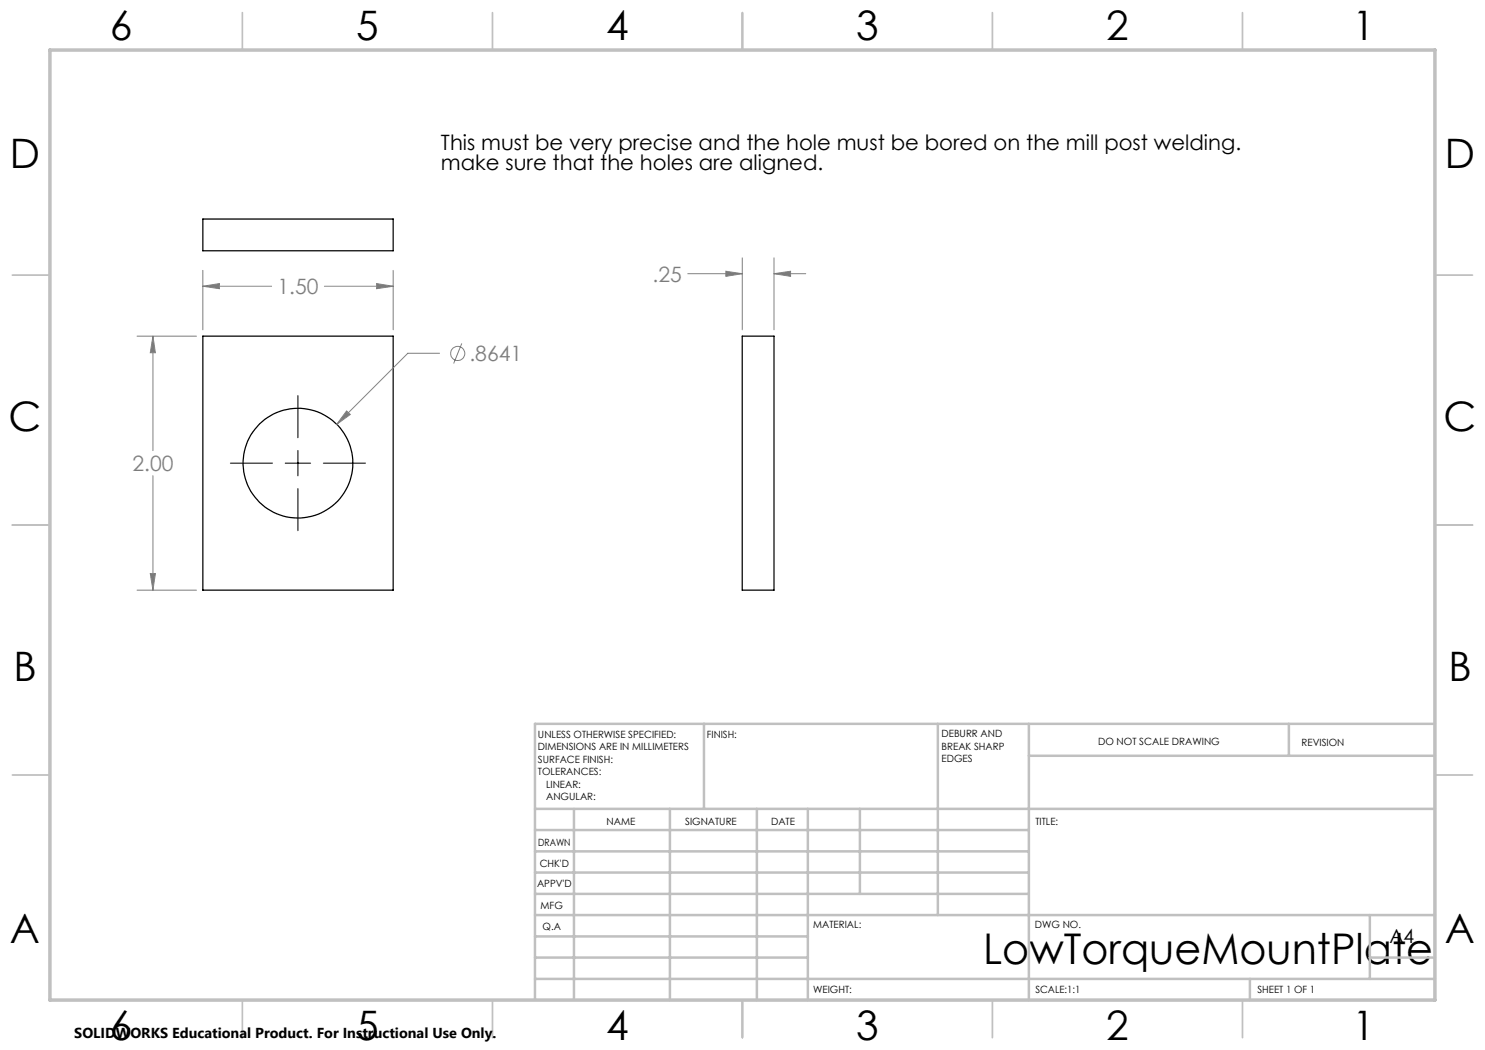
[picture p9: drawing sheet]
<svg xmlns="http://www.w3.org/2000/svg" width="297mm" height="210mm" viewBox="0 0 297 210" stroke-linecap="round" stroke-linejoin="round" font-family="sans-serif">
<defs><g id="words">
<text font-size="8.5" x="196.6" y="192.7">LowTorqueMountPlate</text>
<g font-size="8.1">
<text x="22" y="8">6</text>
<text x="71.2" y="8">5</text>
<text x="121.2" y="8">4</text>
<text x="171.2" y="8">3</text>
<text x="221.2" y="8">2</text>
<text x="270.5" y="8">1</text>
<text x="2" y="33.6">D</text>
<text x="289" y="33.6">D</text>
<text x="1.7" y="86.1">C</text>
<text x="288.7" y="86.1">C</text>
<text x="2.7" y="136.1">B</text>
<text x="289.7" y="136.1">B</text>
<text x="2" y="188.6">A</text>
<text x="289" y="188.6">A</text>
<text x="22" y="208">6</text>
<text x="71.2" y="208">5</text>
<text x="121.2" y="208">4</text>
<text x="171.2" y="208">3</text>
<text x="221.2" y="208">2</text>
<text x="270.5" y="208">1</text>
</g>
<g font-size="4.2">
<text x="88.2" y="29.9">This must be very precise and the hole must be bored on the mill post welding.</text>
<text x="88.2" y="34.1">make sure that the holes are aligned.</text>
</g>
<g font-size="4.2" fill="#808080">
<text x="55.5" y="58.8">1.50</text>
<text x="130.5" y="56.3">.25</text>
<text x="93.9" y="72.2">.8641</text>
<text x="26.5" y="94.2">2.00</text>
</g>
<text font-size="3.9" x="277.9" y="188.5">A4</text>
<text font-size="2.9" x="14.9" y="207.6">SOLIDWORKS Educational Product. For Instructional Use Only.</text>
<g font-size="2">
<text x="107.6" y="147.6">UNLESS OTHERWISE SPECIFIED:</text>
<text x="141.4" y="147.6">FINISH:</text>
<text x="188.3" y="147.5">DEBURR AND</text>
<text x="188.3" y="150">BREAK SHARP</text>
<text x="219.6" y="149">DO NOT SCALE DRAWING</text>
<text x="260.3" y="149.2">REVISION</text>
<text x="107.6" y="150.1">DIMENSIONS ARE IN MILLIMETERS</text>
<text x="107.6" y="152.6">SURFACE FINISH:</text>
<text x="107.6" y="155.1">TOLERANCES:</text>
<text x="188.3" y="152.5">EDGES</text>
<text x="109.2" y="157.6">LINEAR:</text>
<text x="109.2" y="160.1">ANGULAR:</text>
<text x="121.3" y="165">NAME</text>
<text x="137" y="164.9">SIGNATURE</text>
<text x="154.2" y="164.9">DATE</text>
<text x="207.1" y="164.9">TITLE:</text>
<text x="107.6" y="169.1">DRAWN</text>
<text x="107.9" y="173.3">CHK'D</text>
<text x="107.4" y="177.4">APPV'D</text>
<text x="108.1" y="181.8">MFG</text>
<text x="108.5" y="186">Q.A</text>
<text x="162.6" y="185.5">MATERIAL:</text>
<text x="207" y="185.5">DWG NO.</text>
<text x="162.6" y="198.5">WEIGHT:</text>
<text x="207.1" y="198.6">SCALE:1:1</text>
<text x="251.5" y="198.6">SHEET 1 OF 1</text>
</g>
</g></defs>
<g fill="none" stroke="#000" stroke-width=".25">
<path d="M40.6 43.8h38v6.4h-38zM40.6 67.2h38v50.8h-38zM148.4 67.2h6.4v50.8h-6.4z"/>
<circle cx="59.6" cy="92.6" r="11"/>
</g>
<g fill="none" stroke="#808080" stroke-width=".2">
<path d="M40.6 57.2l3.3-.5v1zM40.6 54.1v11.9M40.6 57.2h13.7M64.9 57.2h13.7M75.3 56.7l3.3 .5-3.3 .5zM78.6 54.1v11.9M137.5 54.7h10.9M145.2 54.2l3.2 .5-3.2 .6zM148.4 51.6v14.4M154.8 54.7l3.3-.5v1.1zM154.8 51.6v14.4M154.8 54.7h6.3"/>
<path d="M27.4 67.2h11.9M30.6 67.2l.5 3.3h-1zM30.6 67.2v22.9M87.9 70.7h-6.3l-14.3 14.2M92.4 68.7l-1.7 4M30.6 95.1v22.9M69.3 82.2l.8 .7-2.8 2zM27.4 118h11.9M30.1 114.7h1l-.5 3.3z"/>
<circle cx="91.5" cy="70.7" r="1.41"/>
</g>
<path d="M59.6 79.1v8.5M46.1 92.6h8.4M57 92.6h5.1M59.6 90.1v5.1M59.6 97.7v8.4M64.7 92.6h8.4" fill="none" stroke="#000" stroke-width=".2"/>
<g fill="none" stroke="#c0c0c0" stroke-width=".35">
<path d="M48.5 2.5v7.5M98.5 2.5v7.5M148.5 2.5v7.5M198.5 2.5v7.5M248.5 2.5v7.5M2.5 55h7.5M287 55h7.5M2.5 105h7.5M287 105h7.5M2.5 155h7.5M287 155h7.5M48.5 200v7.5"/>
<path d="M98.5 200v7.5M148.5 200v7.5M198.5 200v7.5M248.5 200v7.5"/>
</g>
<g fill="none" stroke="#c0c0c0" stroke-width=".5">
<path d="M140.8 144.8v17M187.6 144.8v38.2M205.8 144.8v55.2M205.8 151.2h81.2M257.8 144.8v6.4M287 144.8h-180v55.2M107 161.8h180M107 178.8h98.8M107 174.5h98.8M107 170.3h98.8M107 166h98.8M114.8 161.8v38.2"/>
<path d="M134 161.8v38.2M151.4 161.8v38.2M161.6 161.8v38.2M172 161.8v17M107 195.8h180M107 191.5h54.6M107 187.3h54.6M107 183h180M250 195.8v4.2M274 191.5h13M274 183v12.8"/>
</g>
<path d="M10 10h277v190h-277z" fill="none" stroke="#c0c0c0" stroke-width=".7"/>
<path d="M75.3 56.7l3.3 .5-3.3 .5zM40.6 57.2l3.3-.5v1zM30.6 67.2l.5 3.3h-1zM30.1 114.7h1l-.5 3.3zM69.3 82.2l-2 2.7 2.8-2zM145.2 54.2l3.2 .5-3.2 .6zM154.8 54.7l3.3-.5v1.1z" fill="#808080"/>
<use href="#words"/>
</svg>
